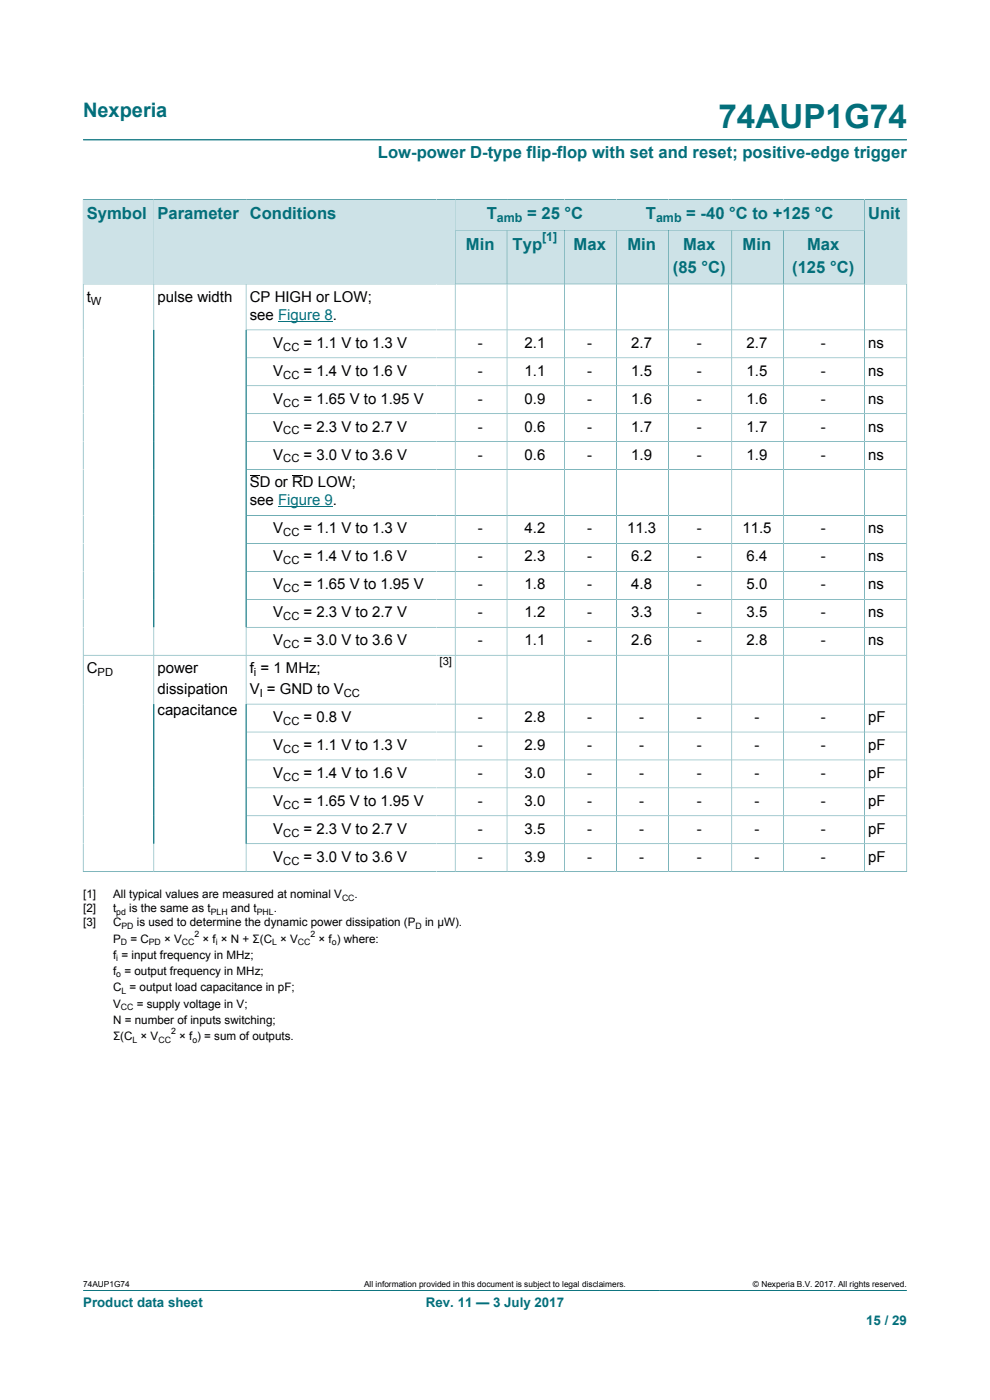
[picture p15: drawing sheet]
<svg xmlns="http://www.w3.org/2000/svg" width="210mm" height="297mm" viewBox="0 0 210 297" stroke-linecap="round" stroke-linejoin="round" font-family="sans-serif">
<defs><g id="words">
<text font-size="7.1" fill="#036f7b" x="152.4" y="27.2">74AUP1G74</text>
<text font-size="4.2" fill="#036f7b" x="17.6" y="24.8">Nexperia</text>
<g font-size="3.5" fill="#036f7b">
<text x="80.2" y="33.5">Low-power D-type flip-flop with set and reset; positive-edge trigger</text>
<text x="18.4" y="46.5">Symbol</text>
<text x="33.4" y="46.5">Parameter</text>
<text x="53" y="46.5">Conditions</text>
<text x="103.3" y="46.5">T</text>
<text x="111.8" y="46.5">= 25 °C</text>
<text x="137" y="46.5">T</text>
<text x="145.6" y="46.5">= -40 °C to +125 °C</text>
<text x="184.1" y="46.5">Unit</text>
<text x="98.8" y="53">Min</text>
<text x="108.7" y="53">Typ</text>
<text x="121.7" y="53">Max</text>
<text x="133.1" y="53">Min</text>
<text x="144.9" y="53">Max</text>
<text x="157.5" y="53">Min</text>
<text x="171.2" y="53">Max</text>
<text x="142.7" y="57.9">(85 °C)</text>
<text x="168" y="57.9">(125 °C)</text>
</g>
<g font-size="3.2">
<text x="18.4" y="64">t</text>
<text x="33.4" y="64">pulse width</text>
<text x="53" y="64">CP HIGH or LOW;</text>
<text x="53" y="67.9">see Figure 8.</text>
<text x="58" y="73.8">V</text>
<text x="64.4" y="73.8">= 1.1 V to 1.3 V</text>
<text x="101.3" y="73.8">-</text>
<text x="111.3" y="73.8">2.1</text>
<text x="124.6" y="73.8">-</text>
<text x="133.9" y="73.8">2.7</text>
<text x="147.8" y="73.8">-</text>
<text x="158.4" y="73.8">2.7</text>
<text x="174.1" y="73.8">-</text>
<text x="184.1" y="73.8">ns</text>
<text x="58" y="79.7">V</text>
<text x="64.4" y="79.7">= 1.4 V to 1.6 V</text>
<text x="101.3" y="79.7">-</text>
<text x="111.3" y="79.7">1.1</text>
<text x="124.6" y="79.7">-</text>
<text x="133.9" y="79.7">1.5</text>
<text x="147.8" y="79.7">-</text>
<text x="158.4" y="79.7">1.5</text>
<text x="174.1" y="79.7">-</text>
<text x="184.1" y="79.7">ns</text>
<text x="58" y="85.6">V</text>
<text x="64.4" y="85.6">= 1.65 V to 1.95 V</text>
<text x="101.3" y="85.6">-</text>
<text x="111.3" y="85.6">0.9</text>
<text x="124.6" y="85.6">-</text>
<text x="133.9" y="85.6">1.6</text>
<text x="147.8" y="85.6">-</text>
<text x="158.4" y="85.6">1.6</text>
<text x="174.1" y="85.6">-</text>
<text x="184.1" y="85.6">ns</text>
<text x="58" y="91.6">V</text>
<text x="64.4" y="91.6">= 2.3 V to 2.7 V</text>
<text x="101.3" y="91.6">-</text>
<text x="111.3" y="91.6">0.6</text>
<text x="124.6" y="91.6">-</text>
<text x="133.9" y="91.6">1.7</text>
<text x="147.8" y="91.6">-</text>
<text x="158.4" y="91.6">1.7</text>
<text x="174.1" y="91.6">-</text>
<text x="184.1" y="91.6">ns</text>
<text x="58" y="97.5">V</text>
<text x="64.4" y="97.5">= 3.0 V to 3.6 V</text>
<text x="101.3" y="97.5">-</text>
<text x="111.3" y="97.5">0.6</text>
<text x="124.6" y="97.5">-</text>
<text x="133.9" y="97.5">1.9</text>
<text x="147.8" y="97.5">-</text>
<text x="158.4" y="97.5">1.9</text>
<text x="174.1" y="97.5">-</text>
<text x="184.1" y="97.5">ns</text>
<text x="53" y="103.4">SD or RD LOW;</text>
<text x="53" y="107.2">see Figure 9.</text>
<text x="58" y="113.1">V</text>
<text x="64.4" y="113.1">= 1.1 V to 1.3 V</text>
<text x="101.3" y="113.1">-</text>
<text x="111.3" y="113.1">4.2</text>
<text x="124.6" y="113.1">-</text>
<text x="133" y="113.1">11.3</text>
<text x="147.8" y="113.1">-</text>
<text x="157.5" y="113.1">11.5</text>
<text x="174.1" y="113.1">-</text>
<text x="184.1" y="113.1">ns</text>
<text x="58" y="119.1">V</text>
<text x="64.4" y="119.1">= 1.4 V to 1.6 V</text>
<text x="101.3" y="119.1">-</text>
<text x="111.3" y="119.1">2.3</text>
<text x="124.6" y="119.1">-</text>
<text x="133.9" y="119.1">6.2</text>
<text x="147.8" y="119.1">-</text>
<text x="158.4" y="119.1">6.4</text>
<text x="174.1" y="119.1">-</text>
<text x="184.1" y="119.1">ns</text>
<text x="58" y="125">V</text>
<text x="64.4" y="125">= 1.65 V to 1.95 V</text>
<text x="101.3" y="125">-</text>
<text x="111.3" y="125">1.8</text>
<text x="124.6" y="125">-</text>
<text x="133.9" y="125">4.8</text>
<text x="147.8" y="125">-</text>
<text x="158.4" y="125">5.0</text>
<text x="174.1" y="125">-</text>
<text x="184.1" y="125">ns</text>
<text x="58" y="130.9">V</text>
<text x="64.4" y="130.9">= 2.3 V to 2.7 V</text>
<text x="101.3" y="130.9">-</text>
<text x="111.3" y="130.9">1.2</text>
<text x="124.6" y="130.9">-</text>
<text x="133.9" y="130.9">3.3</text>
<text x="147.8" y="130.9">-</text>
<text x="158.4" y="130.9">3.5</text>
<text x="174.1" y="130.9">-</text>
<text x="184.1" y="130.9">ns</text>
<text x="58" y="136.9">V</text>
<text x="64.4" y="136.9">= 3.0 V to 3.6 V</text>
<text x="101.3" y="136.9">-</text>
<text x="111.3" y="136.9">1.1</text>
<text x="124.6" y="136.9">-</text>
<text x="133.9" y="136.9">2.6</text>
<text x="147.8" y="136.9">-</text>
<text x="158.4" y="136.9">2.8</text>
<text x="174.1" y="136.9">-</text>
<text x="184.1" y="136.9">ns</text>
<text x="18.4" y="142.8">C</text>
<text x="33.4" y="142.8">power</text>
<text x="53" y="142.8">f = 1 MHz;</text>
<text x="33.4" y="147.2">dissipation</text>
<text x="53" y="147.2">V = GND to V</text>
<text x="33.4" y="151.7">capacitance</text>
<text x="58" y="153.2">V</text>
<text x="64.4" y="153.2">= 0.8 V</text>
<text x="101.3" y="153.2">-</text>
<text x="111.3" y="153.2">2.8</text>
<text x="124.6" y="153.2">-</text>
<text x="135.6" y="153.2">-</text>
<text x="147.8" y="153.2">-</text>
<text x="160" y="153.2">-</text>
<text x="174.1" y="153.2">-</text>
<text x="184.1" y="153.2">pF</text>
<text x="58" y="159.1">V</text>
<text x="64.4" y="159.1">= 1.1 V to 1.3 V</text>
<text x="101.3" y="159.1">-</text>
<text x="111.3" y="159.1">2.9</text>
<text x="124.6" y="159.1">-</text>
<text x="135.6" y="159.1">-</text>
<text x="147.8" y="159.1">-</text>
<text x="160" y="159.1">-</text>
<text x="174.1" y="159.1">-</text>
<text x="184.1" y="159.1">pF</text>
<text x="58" y="165">V</text>
<text x="64.4" y="165">= 1.4 V to 1.6 V</text>
<text x="101.3" y="165">-</text>
<text x="111.3" y="165">3.0</text>
<text x="124.6" y="165">-</text>
<text x="135.6" y="165">-</text>
<text x="147.8" y="165">-</text>
<text x="160" y="165">-</text>
<text x="174.1" y="165">-</text>
<text x="184.1" y="165">pF</text>
<text x="58" y="170.9">V</text>
<text x="64.4" y="170.9">= 1.65 V to 1.95 V</text>
<text x="101.3" y="170.9">-</text>
<text x="111.3" y="170.9">3.0</text>
<text x="124.6" y="170.9">-</text>
<text x="135.6" y="170.9">-</text>
<text x="147.8" y="170.9">-</text>
<text x="160" y="170.9">-</text>
<text x="174.1" y="170.9">-</text>
<text x="184.1" y="170.9">pF</text>
<text x="58" y="176.9">V</text>
<text x="64.4" y="176.9">= 2.3 V to 2.7 V</text>
<text x="101.3" y="176.9">-</text>
<text x="111.3" y="176.9">3.5</text>
<text x="124.6" y="176.9">-</text>
<text x="135.6" y="176.9">-</text>
<text x="147.8" y="176.9">-</text>
<text x="160" y="176.9">-</text>
<text x="174.1" y="176.9">-</text>
<text x="184.1" y="176.9">pF</text>
<text x="58" y="182.8">V</text>
<text x="64.4" y="182.8">= 3.0 V to 3.6 V</text>
<text x="101.3" y="182.8">-</text>
<text x="111.3" y="182.8">3.9</text>
<text x="124.6" y="182.8">-</text>
<text x="135.6" y="182.8">-</text>
<text x="147.8" y="182.8">-</text>
<text x="160" y="182.8">-</text>
<text x="174.1" y="182.8">-</text>
<text x="184.1" y="182.8">pF</text>
</g>
<g font-size="2.8" fill="#036f7b">
<text x="17.6" y="277.3">Product data sheet</text>
<text x="90.3" y="277.3">Rev. 11 — 3 July 2017</text>
<text x="183.7" y="281">15 / 29</text>
</g>
<g font-size="2.6" fill="#036f7b">
<text x="105.4" y="47.2">amb</text>
<text x="139.2" y="47.2">amb</text>
<text x="115" y="51.2">[1]</text>
</g>
<g font-size="2.5">
<text x="17.6" y="190.6">[1]</text>
<text x="24" y="190.6">All typical values are measured at nominal V</text>
<text x="75.2" y="190.6">.</text>
<text x="17.6" y="193.5">[2]</text>
<text x="17.6" y="196.5">[3]</text>
<text x="24" y="193.5">t</text>
<text x="24" y="196.5">C</text>
<text x="27.4" y="193.5">is the same as t</text>
<text x="29" y="196.5">is used to determine the dynamic power dissipation (P</text>
<text x="49" y="193.5">and t</text>
<text x="58.1" y="193.5">.</text>
<text x="90.2" y="196.5">in μW).</text>
<text x="24" y="200">P</text>
<text x="24" y="203.4">f = input frequency in MHz;</text>
<text x="27.7" y="200">= C</text>
<text x="34.8" y="200">× V</text>
<text x="43" y="200">× f × N + Σ(C × V</text>
<text x="67.6" y="200">× f ) where:</text>
<text x="24" y="206.9">f = output frequency in MHz;</text>
<text x="24" y="210.3">C = output load capacitance in pF;</text>
<text x="24" y="213.8">V</text>
<text x="29" y="213.8">= supply voltage in V;</text>
<text x="24" y="217.2">N = number of inputs switching;</text>
<text x="24" y="220.7">Σ(C × V</text>
<text x="38" y="220.7">× f ) = sum of outputs.</text>
</g>
<g font-size="2.4">
<text x="19.3" y="64.7">W</text>
<text x="60.1" y="74.4">CC</text>
<text x="60.1" y="80.3">CC</text>
<text x="60.1" y="86.2">CC</text>
<text x="60.1" y="92.2">CC</text>
<text x="60.1" y="98.1">CC</text>
<text x="60.1" y="113.8">CC</text>
<text x="60.1" y="119.7">CC</text>
<text x="60.1" y="125.6">CC</text>
<text x="60.1" y="131.5">CC</text>
<text x="60.1" y="137.5">CC</text>
<text x="20.7" y="143.4">PD</text>
<text x="53.9" y="143.4">i</text>
<text x="93.3" y="141.1">[3]</text>
<text x="55.1" y="147.8">I</text>
<text x="72.9" y="147.8">CC</text>
<text x="60.1" y="153.8">CC</text>
<text x="60.1" y="159.7">CC</text>
<text x="60.1" y="165.6">CC</text>
<text x="60.1" y="171.5">CC</text>
<text x="60.1" y="177.5">CC</text>
<text x="60.1" y="183.4">CC</text>
</g>
<g font-size="1.9">
<text x="72.5" y="191.1">CC</text>
<text x="24.7" y="194">pd</text>
<text x="25.8" y="197">PD</text>
<text x="44.7" y="194">PLH</text>
<text x="54.5" y="194">PHL</text>
<text x="88.1" y="197">D</text>
<text x="24.7" y="203.9">i</text>
<text x="25.6" y="200.4">D</text>
<text x="31.6" y="200.4">PD</text>
<text x="38.6" y="200.4">CC</text>
<text x="41.3" y="198.7">2</text>
<text x="45.8" y="200.4">i</text>
<text x="57.7" y="200.4">L</text>
<text x="63.2" y="200.4">CC</text>
<text x="65.9" y="198.7">2</text>
<text x="70.4" y="200.4">o</text>
<text x="24.7" y="207.4">o</text>
<text x="25.6" y="214.3">CC</text>
<text x="25.8" y="210.8">L</text>
<text x="28.1" y="221.2">L</text>
<text x="33.6" y="221.2">CC</text>
<text x="36.3" y="219.4">2</text>
<text x="40.8" y="221.2">o</text>
</g>
<g font-size="1.8">
<text x="17.6" y="273.1">74AUP1G74</text>
<text x="77.2" y="273.1">All information provided in this document is subject to legal disclaimers.</text>
<text x="159.7" y="273.1">© Nexperia B.V. 2017. All rights reserved.</text>
</g>
</g></defs>
<path d="M17.6 29.7h174.8M96.5 42.3h34.3v6.5h-34.3zM17.6 273.8h174.8" fill="none" stroke="#036f7b" stroke-width=".21"/>
<path d="M96.6 42.4h34.1v6.4h-34.1z" fill="#cde2e7"/>
<path d="M130.8 42.3h52.6v6.5h-52.6z" fill="none" stroke="#036f7b" stroke-width=".21"/>
<path d="M130.9 42.4h52.4v6.4h-52.4z" fill="#cde2e7"/>
<path d="M17.6 42.3v18h15v-18h-15" fill="none" stroke="#036f7b" stroke-width=".21"/>
<path d="M17.7 42.4h14.9v17.8h-14.9z" fill="#cde2e7"/>
<path d="M32.6 42.3h19.6v18h-19.6z" fill="none" stroke="#036f7b" stroke-width=".21"/>
<path d="M32.7 42.4h19.4v17.8h-19.4z" fill="#cde2e7"/>
<path d="M52.2 42.3h44.3v18h-44.3z" fill="none" stroke="#036f7b" stroke-width=".21"/>
<g fill="#cde2e7">
<path d="M52.3 42.4h44.2v17.8h-44.2z"/>
<path d="M96.6 48.9h10.9v11.3h-10.9z"/>
</g>
<path d="M96.5 48.8h11.1v11.5h-11.1z" fill="none" stroke="#036f7b" stroke-width=".21"/>
<path d="M107.6 48.9h12.1v11.3h-12.1z" fill="#cde2e7"/>
<path d="M107.6 48.8h12.2v11.5h-12.2z" fill="none" stroke="#036f7b" stroke-width=".21"/>
<path d="M119.8 48.9h10.9v11.3h-10.9z" fill="#cde2e7"/>
<path d="M119.8 48.8h11v11.5h-11z" fill="none" stroke="#036f7b" stroke-width=".21"/>
<path d="M130.9 48.9h10.8v11.3h-10.8z" fill="#cde2e7"/>
<path d="M130.8 48.8h11v11.5h-11z" fill="none" stroke="#036f7b" stroke-width=".21"/>
<path d="M141.9 48.9h13.3v11.3h-13.3z" fill="#cde2e7"/>
<path d="M141.8 48.8h13.4v11.5h-13.4z" fill="none" stroke="#036f7b" stroke-width=".21"/>
<path d="M155.3 48.9h10.9v11.3h-10.9z" fill="#cde2e7"/>
<path d="M155.2 48.8h11v11.5h-11z" fill="none" stroke="#036f7b" stroke-width=".21"/>
<path d="M166.3 48.9h17v11.3h-17z" fill="#cde2e7"/>
<path d="M192.4 42.3v18h-26.2v-11.5h17.2M192.4 42.3h-9v18" fill="none" stroke="#036f7b" stroke-width=".21"/>
<path d="M183.4 42.4h8.9v17.8h-8.9z" fill="#cde2e7"/>
<g fill="none" stroke="#036f7b" stroke-width=".21">
<path d="M32.6 60.3v124.6M52.2 60.3v124.6M52.2 70h140.2M52.2 75.9h140.2M96.5 60.3v124.6M107.6 60.3v124.6M119.8 60.3v124.6M130.8 60.3v124.6M141.8 60.3v124.6M155.2 60.3v124.6M166.2 60.3v124.6M183.4 60.3v124.6"/>
<path d="M52.2 81.8h140.2M52.2 87.8h140.2M52.2 93.7h140.2M52.2 99.6h140.2M52.2 109.4h140.2M52.2 115.3h140.2M17.6 139h174.8M52.2 121.2h140.2M52.2 127.1h140.2M52.2 133.1h140.2M52.2 149.4h140.2M52.2 155.3h140.2"/>
<path d="M52.2 161.2h140.2M52.2 167.1h140.2M52.2 173.1h140.2M52.2 179h140.2M17.6 184.9h174.8M17.6 185v-124.7h174.8v124.7"/>
</g>
<path d="M59 68.2h11.6M59 107.6h11.6" fill="none" stroke="#00f" stroke-width=".21"/>
<path d="M53 100.9h2.1M62 100.9h2.3" fill="none" stroke="#000" stroke-width=".21"/>
<use href="#words"/>
</svg>
